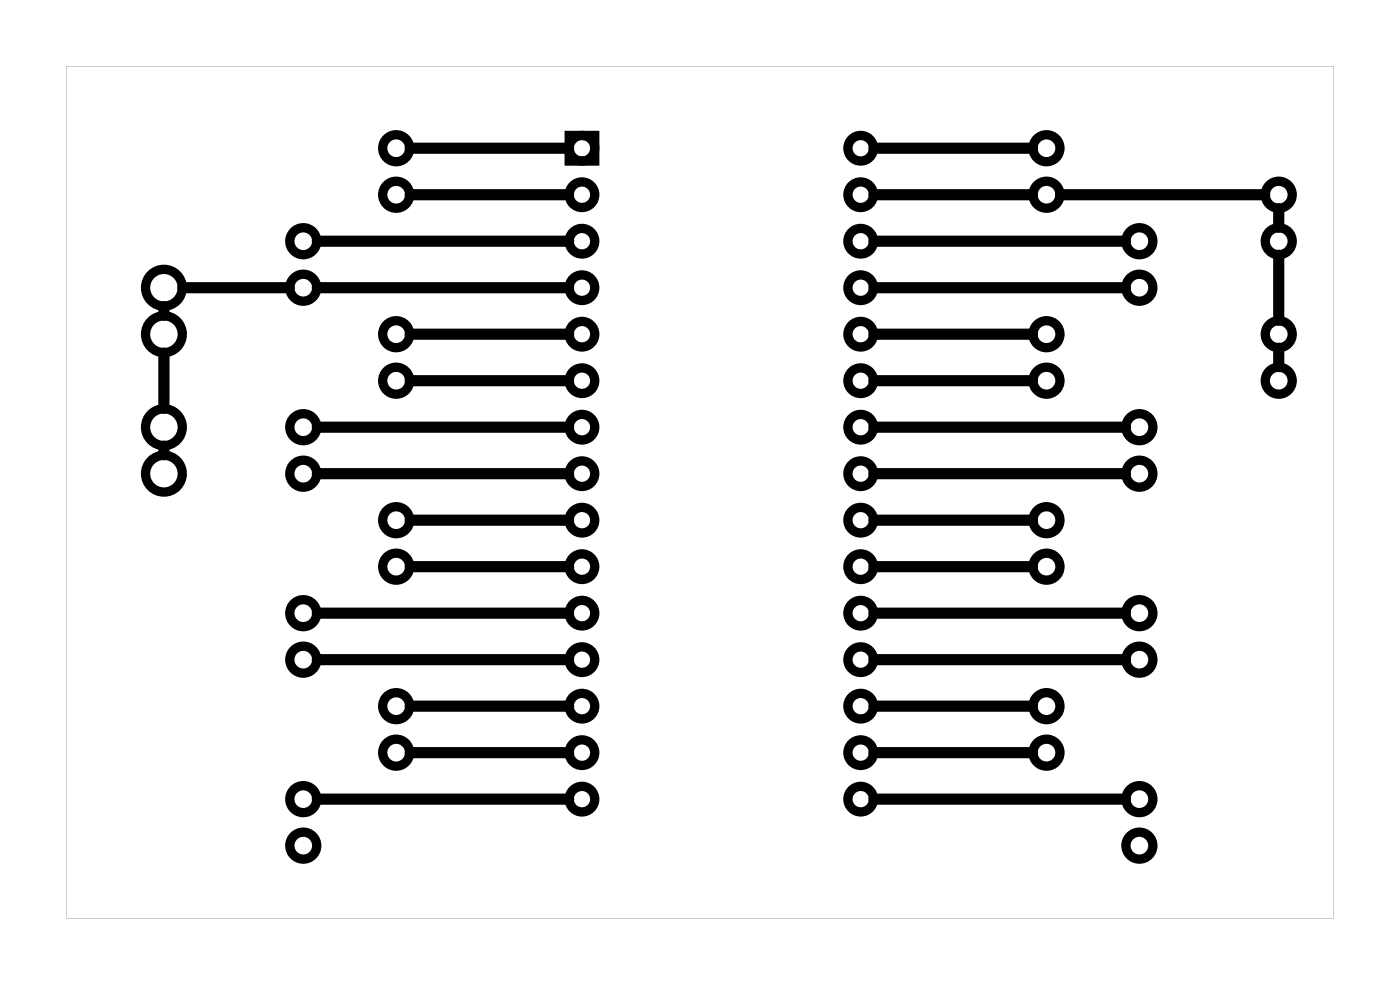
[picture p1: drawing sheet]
<svg xmlns="http://www.w3.org/2000/svg" width="77mm" height="54mm" viewBox="0 0 77 54" stroke-linecap="round" stroke-linejoin="round" font-family="sans-serif">
<path d="M3.6 3.6h69.3v46.6h-69.3zM3.6 3.6v46.6h69.3v-46.6z" fill="#000"/>
<g fill="none" stroke="#000" stroke-width=".51">
<path d="M31.1 7.4h1.4v1.4h-1.4z"/>
<circle cx="9" cy="18.3" r="1"/>
<circle cx="9" cy="15.7" r="1"/>
<circle cx="16.6" cy="15.7" r=".74"/>
<circle cx="16.6" cy="13.2" r=".74"/>
<circle cx="21.7" cy="10.6" r=".74"/>
<circle cx="21.7" cy="8.1" r=".74"/>
<circle cx="21.7" cy="18.3" r=".74"/>
<circle cx="31.8" cy="13.2" r=".7"/>
<circle cx="31.8" cy="18.3" r=".7"/>
<circle cx="31.8" cy="10.6" r=".7"/>
<circle cx="31.8" cy="15.7" r=".7"/>
<circle cx="31.8" cy="8.1" r=".7"/>
<circle cx="47.1" cy="13.2" r=".7"/>
<circle cx="47.1" cy="15.7" r=".7"/>
<circle cx="47.1" cy="10.6" r=".7"/>
<circle cx="47.1" cy="18.3" r=".7"/>
<circle cx="47.1" cy="8.1" r=".7"/>
<circle cx="57.2" cy="10.6" r=".74"/>
<circle cx="57.2" cy="18.3" r=".74"/>
<circle cx="57.2" cy="8.1" r=".74"/>
<circle cx="62.3" cy="15.7" r=".74"/>
<circle cx="62.3" cy="13.2" r=".74"/>
<circle cx="69.9" cy="13.2" r=".74"/>
<circle cx="69.9" cy="10.6" r=".74"/>
<circle cx="69.9" cy="18.3" r=".74"/>
<circle cx="9" cy="25.9" r="1"/>
<circle cx="9" cy="23.3" r="1"/>
<circle cx="16.6" cy="36" r=".74"/>
<circle cx="16.6" cy="25.9" r=".74"/>
<circle cx="16.6" cy="23.3" r=".74"/>
<circle cx="16.6" cy="33.5" r=".74"/>
<circle cx="21.7" cy="20.8" r=".74"/>
<circle cx="21.7" cy="31" r=".74"/>
<circle cx="21.7" cy="28.4" r=".74"/>
<circle cx="21.7" cy="38.6" r=".74"/>
<circle cx="31.8" cy="25.9" r=".7"/>
<circle cx="31.8" cy="23.3" r=".7"/>
<circle cx="31.8" cy="20.8" r=".7"/>
<circle cx="31.8" cy="28.4" r=".7"/>
<circle cx="31.8" cy="38.6" r=".7"/>
<circle cx="31.8" cy="33.5" r=".7"/>
<circle cx="31.8" cy="31" r=".7"/>
<circle cx="31.8" cy="36" r=".7"/>
<circle cx="47.1" cy="25.9" r=".7"/>
<circle cx="47.1" cy="23.3" r=".7"/>
<circle cx="47.1" cy="20.8" r=".7"/>
<circle cx="47.1" cy="28.4" r=".7"/>
<circle cx="47.1" cy="36" r=".7"/>
<circle cx="47.1" cy="31" r=".7"/>
<circle cx="47.1" cy="33.5" r=".7"/>
<circle cx="47.1" cy="38.6" r=".7"/>
<circle cx="57.2" cy="31" r=".74"/>
<circle cx="57.2" cy="20.8" r=".74"/>
<circle cx="57.2" cy="28.4" r=".74"/>
<circle cx="57.2" cy="38.6" r=".74"/>
<circle cx="62.3" cy="25.9" r=".74"/>
<circle cx="62.3" cy="36" r=".74"/>
<circle cx="62.3" cy="23.3" r=".74"/>
<circle cx="62.3" cy="33.5" r=".74"/>
<circle cx="69.9" cy="20.8" r=".74"/>
<circle cx="16.6" cy="46.2" r=".74"/>
<circle cx="16.6" cy="43.7" r=".74"/>
<circle cx="21.7" cy="41.1" r=".74"/>
<circle cx="31.8" cy="41.1" r=".7"/>
<circle cx="31.8" cy="43.7" r=".7"/>
<circle cx="47.1" cy="43.7" r=".7"/>
<circle cx="47.1" cy="41.1" r=".7"/>
<circle cx="57.2" cy="41.1" r=".74"/>
<circle cx="62.3" cy="46.2" r=".74"/>
<circle cx="62.3" cy="43.7" r=".74"/>
</g>
<g fill="none" stroke="#000" stroke-width=".61">
<path d="M9 16.8v.4M9 19.3v3M10 15.7h5.8M17.3 15.7h13.8M17.3 13.2h13.8M22.4 18.3h8.7M22.4 10.6h8.7M22.4 8.1h8.7M47.8 18.3h8.7M47.8 15.7h13.7M47.8 10.6h8.7M47.8 13.2h13.7"/>
<path d="M47.8 8.1h8.7M58 10.6h11.2M69.9 11.4v1M69.9 13.9v3.6M69.9 19v1M9 24.4v.4M17.3 36h13.8M17.3 33.5h13.8M17.3 25.9h13.8M17.3 23.3h13.8M22.4 38.6h8.7M22.4 31h8.7"/>
<path d="M22.4 28.4h8.7M22.4 20.8h8.7M47.8 38.6h8.7M47.8 36h13.7M47.8 33.5h13.7M47.8 31h8.7M47.8 28.4h8.7M47.8 25.9h13.7M47.8 23.3h13.7M47.8 20.8h8.7M17.3 43.7h13.8M22.4 41.1h8.7"/>
<path d="M47.8 41.1h8.7M47.8 43.7h13.7"/>
</g>
</svg>
